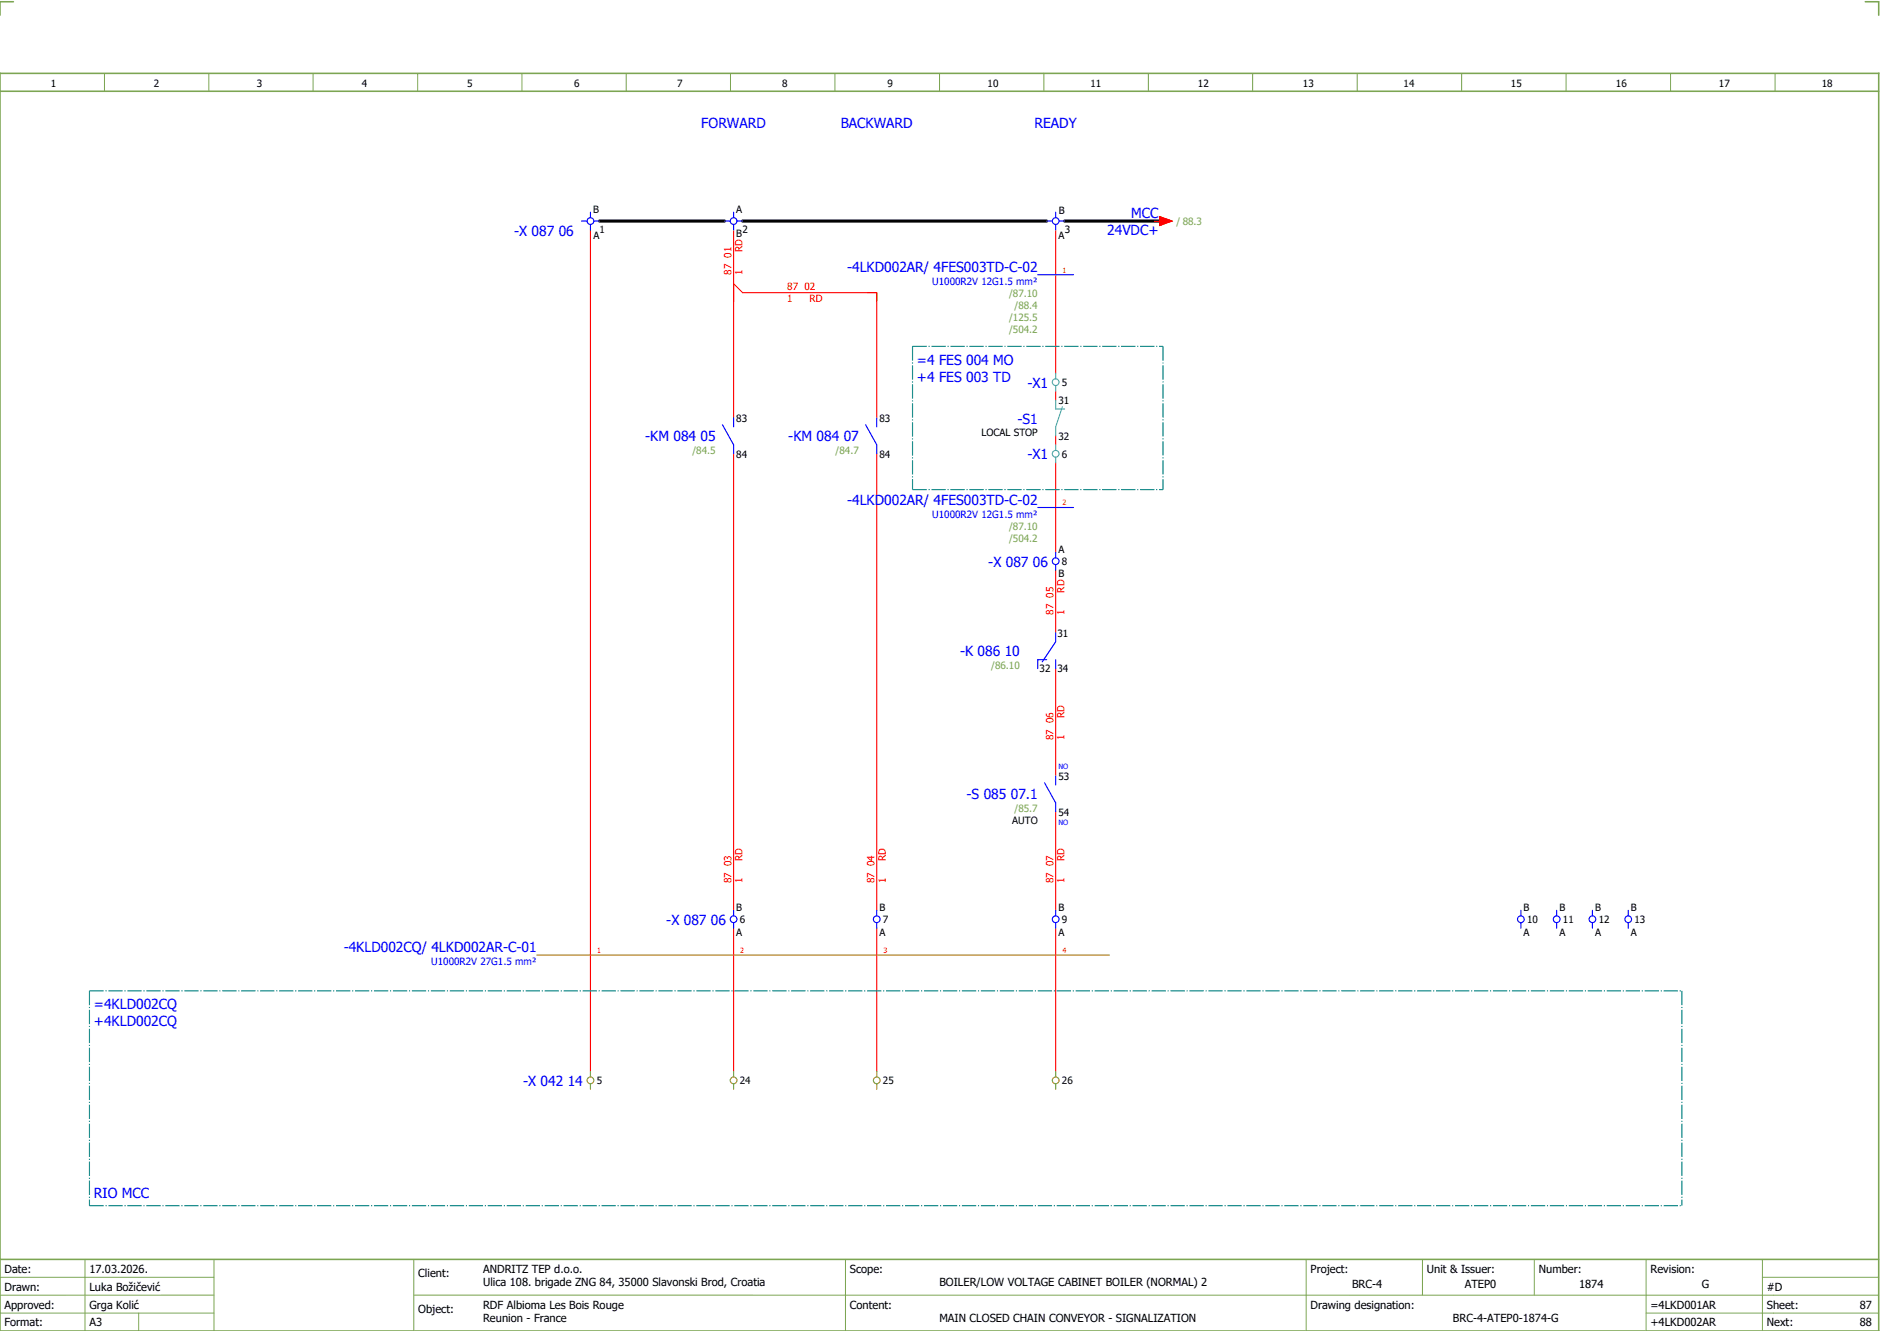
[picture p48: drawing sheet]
<svg xmlns="http://www.w3.org/2000/svg" width="421mm" height="297mm" viewBox="0 0 421 297" stroke-linecap="round" stroke-linejoin="round" font-family="sans-serif">
<defs><g id="words">
<g font-size="3.1" fill="#00f">
<text x="156.8" y="28.5">FORWARD</text>
<text x="188" y="28.5">BACKWARD</text>
<text x="231.3" y="28.5">READY</text>
<text x="114.9" y="52.7">-X 087 06</text>
<text x="247.5" y="52.5">24VDC+</text>
<text x="252.9" y="48.8">MCC</text>
<text x="189.4" y="60.8">-4LKD002AR/ 4FES003TD-C-02</text>
<text x="205" y="81.5">=4 FES 004 MO</text>
<text x="205" y="85.3">+4 FES 003 TD</text>
<text x="229.7" y="86.6">-X1</text>
<text x="227.4" y="94.6">-S1</text>
<text x="144.2" y="98.6">-KM 084 05</text>
<text x="176.2" y="98.6">-KM 084 07</text>
<text x="229.7" y="102.6">-X1</text>
<text x="189.4" y="112.8">-4LKD002AR/ 4FES003TD-C-02</text>
<text x="220.9" y="126.6">-X 087 06</text>
<text x="214.6" y="146.6">-K 086 10</text>
<text x="216.1" y="178.6">-S 085 07.1</text>
<text x="149" y="206.6">-X 087 06</text>
<text x="76.8" y="212.8">-4KLD002CQ/ 4LKD002AR-C-01</text>
<text x="21" y="225.5">=4KLD002CQ</text>
<text x="21" y="229.3">+4KLD002CQ</text>
<text x="117" y="242.6">-X 042 14</text>
<text x="21" y="267.8">RIO MCC</text>
</g>
<g font-size="2.5">
<text x="1" y="284.4">Date:</text>
<text x="20" y="284.4">17.03.2026.</text>
<text x="93.5" y="285.4">Client:</text>
<text x="108" y="284.4">ANDRITZ TEP d.o.o.</text>
<text x="108" y="287.4">Ulica 108. brigade ZNG 84, 35000 Slavonski Brod, Croatia</text>
<text x="190" y="284.4">Scope:</text>
<text x="210" y="287.4">BOILER/LOW VOLTAGE CABINET BOILER (NORMAL) 2</text>
<text x="293" y="284.4">Project:</text>
<text x="302.3" y="287.9">BRC-4</text>
<text x="319" y="284.4">Unit &amp; Issuer:</text>
<text x="327.5" y="287.9">ATEP0</text>
<text x="344" y="284.4">Number:</text>
<text x="353" y="287.9">1874</text>
<text x="369" y="284.4">Revision:</text>
<text x="380.4" y="287.9">G</text>
<text x="1" y="288.4">Drawn:</text>
<text x="1" y="292.4">Approved:</text>
<text x="20" y="292.4">Grga Kolić</text>
<text x="20" y="288.4">Luka Božičević</text>
<text x="93.5" y="293.4">Object:</text>
<text x="108" y="292.4">RDF Albioma Les Bois Rouge</text>
<text x="190" y="292.4">Content:</text>
<text x="293" y="292.4">Drawing designation:</text>
<text x="369" y="292.4">=4LKD001AR</text>
<text x="395" y="292.4">Sheet:</text>
<text x="395" y="288.4">#D</text>
<text x="415.8" y="292.4">87</text>
<text x="1" y="296.4">Format:</text>
<text x="20" y="296.4">A3</text>
<text x="108" y="295.4">Reunion - France</text>
<text x="210" y="295.4">MAIN CLOSED CHAIN CONVEYOR - SIGNALIZATION</text>
<text x="324.8" y="295.4">BRC-4-ATEP0-1874-G</text>
<text x="369" y="296.4">+4LKD002AR</text>
<text x="395" y="296.4">Next:</text>
<text x="415.8" y="296.4">88</text>
</g>
<g font-size="2.2">
<text x="11.4" y="19.4">1</text>
<text x="34.4" y="19.4">2</text>
<text x="57.4" y="19.4">3</text>
<text x="80.9" y="19.4">4</text>
<text x="104.4" y="19.4">5</text>
<text x="128.4" y="19.4">6</text>
<text x="151.4" y="19.4">7</text>
<text x="174.9" y="19.4">8</text>
<text x="198.4" y="19.4">9</text>
<text x="220.8" y="19.4">10</text>
<text x="243.8" y="19.4">11</text>
<text x="267.8" y="19.4">12</text>
<text x="291.3" y="19.4">13</text>
<text x="313.8" y="19.4">14</text>
<text x="337.8" y="19.4">15</text>
<text x="361.3" y="19.4">16</text>
<text x="384.3" y="19.4">17</text>
<text x="407.3" y="19.4">18</text>
<text x="132.6" y="47.5">B</text>
<text x="164.6" y="47.5">A</text>
<text x="236.7" y="47.9">B</text>
<text x="132.6" y="53.4">A</text>
<text x="134" y="52">1</text>
<text x="164.6" y="53">B</text>
<text x="166" y="52">2</text>
<text x="236.6" y="53.5">A</text>
<text x="238.1" y="52">3</text>
<text x="237.4" y="86.3">5</text>
<text x="164.6" y="94.3">83</text>
<text x="196.6" y="94.3">83</text>
<text x="236.6" y="90.3">31</text>
<text x="219.4" y="97.5">LOCAL STOP</text>
<text x="236.6" y="98.2">32</text>
<text x="164.6" y="102.2">84</text>
<text x="196.6" y="102.2">84</text>
<text x="237.4" y="102.3">6</text>
<text x="236.6" y="123.5">A</text>
<text x="236.6" y="129">B</text>
<text x="237.4" y="126.3">8</text>
<text x="236.4" y="142.3">31</text>
<text x="232.4" y="150.2">32</text>
<text x="236.4" y="150.2">34</text>
<text x="236.6" y="174.3">53</text>
<text x="226.3" y="184.2">AUTO</text>
<text x="236.6" y="182.2">54</text>
<text x="164.6" y="203.5">B</text>
<text x="196.6" y="203.5">B</text>
<text x="236.6" y="203.5">B</text>
<text x="340.6" y="203.5">B</text>
<text x="348.6" y="203.5">B</text>
<text x="356.6" y="203.5">B</text>
<text x="364.6" y="203.5">B</text>
<text x="164.6" y="209">A</text>
<text x="165.4" y="206.3">6</text>
<text x="196.6" y="209">A</text>
<text x="197.4" y="206.3">7</text>
<text x="236.6" y="209">A</text>
<text x="237.4" y="206.3">9</text>
<text x="340.6" y="209">A</text>
<text x="341.4" y="206.3">10</text>
<text x="348.6" y="209">A</text>
<text x="349.4" y="206.3">11</text>
<text x="356.6" y="209">A</text>
<text x="357.4" y="206.3">12</text>
<text x="364.6" y="209">A</text>
<text x="365.4" y="206.3">13</text>
<text x="133.4" y="242.3">5</text>
<text x="165.4" y="242.3">24</text>
<text x="197.4" y="242.3">25</text>
<text x="237.4" y="242.3">26</text>
</g>
<g font-size="2.2" fill="#7ca552">
<text x="263" y="50.3">/ 88.3</text>
<text x="225.6" y="66.3">/87.10</text>
<text x="225.6" y="71.7">/125.5</text>
<text x="226.8" y="69">/88.4</text>
<text x="225.6" y="74.4">/504.2</text>
<text x="154.8" y="101.5">/84.5</text>
<text x="186.8" y="101.5">/84.7</text>
<text x="225.6" y="118.3">/87.10</text>
<text x="225.6" y="121">/504.2</text>
<text x="221.6" y="149.5">/86.10</text>
<text x="226.8" y="181.5">/85.7</text>
</g>
<g font-size="2.2" fill="#f00">
<text x="166" y="56.4" transform="rotate(-90 166 56.4)">RD</text>
<text x="163.5" y="61.4" transform="rotate(-90 163.5 61.4)">87 01</text>
<text x="166" y="61.4" transform="rotate(-90 166 61.4)">1</text>
<text x="176" y="64.9">87 02</text>
<text x="176" y="67.4">1</text>
<text x="181" y="67.4">RD</text>
<text x="235.5" y="137.4" transform="rotate(-90 235.5 137.4)">87 05</text>
<text x="238" y="137.4" transform="rotate(-90 238 137.4)">1</text>
<text x="238" y="132.4" transform="rotate(-90 238 132.4)">RD</text>
<text x="238" y="160.4" transform="rotate(-90 238 160.4)">RD</text>
<text x="235.5" y="165.4" transform="rotate(-90 235.5 165.4)">87 06</text>
<text x="238" y="165.4" transform="rotate(-90 238 165.4)">1</text>
<text x="163.5" y="197.4" transform="rotate(-90 163.5 197.4)">87 03</text>
<text x="166" y="197.4" transform="rotate(-90 166 197.4)">1</text>
<text x="166" y="192.4" transform="rotate(-90 166 192.4)">RD</text>
<text x="195.5" y="197.4" transform="rotate(-90 195.5 197.4)">87 04</text>
<text x="198" y="197.4" transform="rotate(-90 198 197.4)">1</text>
<text x="198" y="192.4" transform="rotate(-90 198 192.4)">RD</text>
<text x="235.5" y="197.4" transform="rotate(-90 235.5 197.4)">87 07</text>
<text x="238" y="197.4" transform="rotate(-90 238 197.4)">1</text>
<text x="238" y="192.4" transform="rotate(-90 238 192.4)">RD</text>
</g>
<g font-size="2.2" fill="#00f">
<text x="208.4" y="63.6">U1000R2V 12G1.5 mm²</text>
<text x="208.4" y="115.6">U1000R2V 12G1.5 mm²</text>
<text x="96.4" y="215.6">U1000R2V 27G1.5 mm²</text>
</g>
<g font-size="1.6" fill="#f00">
<text x="237.5" y="60.9">1</text>
<text x="237.5" y="112.9">2</text>
<text x="133.5" y="212.9">1</text>
<text x="165.5" y="212.9">2</text>
<text x="197.5" y="212.9">3</text>
<text x="237.5" y="212.9">4</text>
</g>
<g font-size="1.6" fill="#00f">
<text x="236.6" y="171.8">NO</text>
<text x="236.6" y="184.3">NO</text>
</g>
</g></defs>
<path d="M0 16.4h420v281h-420zM3 .4h-3v3M417 .4h3v3M0 20.4h420M0 281.4h420" fill="none" stroke="#7ca552" stroke-width=".35"/>
<g fill="none" stroke="#7ca552" stroke-width=".22">
<path d="M23.4 16.5v4M46.7 16.4v4M70 16.4v4M93.4 16.4v4M116.7 16.5v4M140 16.4v4M163.3 16.4v4M186.7 16.4v4M210 16.4v4M233.4 16.4v4M256.7 16.4v4M280 16.5v4"/>
<path d="M303.4 16.4v4M326.8 16.4v4M350.1 16.4v4M373.5 16.4v4M396.8 16.4v4M0 285.4h47.8M0 293.4h47.8M19 281.4v16M31 293.4v4M47.8 281.4v16M47.8 289.4h-47.8M92.5 281.4v16"/>
<path d="M92.5 289.4h327.5M189 281.4v16M292 281.4v15.8M318 281.4v8M343 281.4v8M368 281.4v15.8M368 293.4h52M394 285.4h26M394 281.4v15.8"/>
</g>
<g fill="none" stroke="#f00" stroke-width=".25">
<path d="M132 51.4v188M164 51.4v42M236 51.4v32M258 49.4h1.3M259.3 48.4l2.7 1-2.7 1zM164 63.4l2 2h30v28M236 87.4v2M236 97.4v2M164 101.4v102M196 101.4v102M236 103.4v20M236 127.4v14"/>
<path d="M236 149.4v24M236 181.4v22M164 207.4v32M196 207.4v32M236 207.4v32"/>
</g>
<path d="M134 49.4h28M166 49.4h68M238 49.4h22" fill="none" stroke="#000" stroke-width=".7"/>
<g fill="none" stroke="#52a5a5" stroke-width=".25">
<path d="M236 83.4v1.2M236 86.1v1.3M236 89.4v2h2M236 99.4v1.2M237.5 90.9l-1.5 4.5v2M236 102.1v1.3"/>
<circle cx="236" cy="85.4" r=".75"/>
<circle cx="236" cy="101.4" r=".75"/>
</g>
<g fill="none" stroke="#00f" stroke-width=".25">
<path d="M130 49.4h1.2M132 47.4v1.2M132 50.1v1.3M132.7 49.4h1.3M162 49.4h1.3M164 47.4v1.2M164 50.1v1.3M164.8 49.4h1.2M234 49.4h1.2M236 47.4v1.2M236 50.1v1.3M236.7 49.4h1.3"/>
<path d="M232 61.4h8M161.5 94.9l2.5 4.5v2M164 93.4v2M193.5 94.9l2.5 4.5v2M196 93.4v2M232 113.4h8M236 123.4v1.2M236 126.1v1.3M234 147.4h-2v2M236 147.4v2M236 141.4v2l-3 4.5M233.5 174.9l2.5 4.5v2"/>
<path d="M236 173.4v2M164 203.4v1.2M164 206.1v1.3M196 203.4v1.2M196 206.1v1.3M236 203.4v1.2M236 206.1v1.3M340 203.4v1.2M340 206.1v1.3M348 203.4v1.2M348 206.1v1.3M356 203.4v1.2"/>
<path d="M356 206.1v1.3M364 203.4v1.2M364 206.1v1.3"/>
<circle cx="132" cy="49.4" r=".75"/>
<circle cx="164" cy="49.4" r=".75"/>
<circle cx="236" cy="49.4" r=".75"/>
<circle cx="236" cy="125.4" r=".75"/>
<circle cx="164" cy="205.4" r=".75"/>
<circle cx="196" cy="205.4" r=".75"/>
<circle cx="236" cy="205.4" r=".75"/>
<circle cx="340" cy="205.4" r=".75"/>
<circle cx="348" cy="205.4" r=".75"/>
<circle cx="356" cy="205.4" r=".75"/>
<circle cx="364" cy="205.4" r=".75"/>
</g>
<g fill="none" stroke="#a57c00" stroke-width=".25">
<path d="M120 213.4h128M132 239.4v1.2M164 239.4v1.2M196 239.4v1.2M236 239.4v1.2M132 242.1v1.3M164 242.1v1.3M196 242.1v1.3M236 242.1v1.3"/>
<circle cx="132" cy="241.4" r=".75"/>
<circle cx="164" cy="241.4" r=".75"/>
<circle cx="196" cy="241.4" r=".75"/>
<circle cx="236" cy="241.4" r=".75"/>
</g>
<path d="M204 77.4h56M204 77.4v32M260 77.4v32M204 109.4h56M20 221.4h356M20 221.4v48M376 221.4v48M20 269.4h356" fill="none" stroke="#007f7f" stroke-width=".25" stroke-dasharray="3.2 .4 .3 .4" stroke-linecap="butt"/>
<path d="M259.3 48.4l2.7 1-2.7 1z" fill="#f00" stroke="#f00" stroke-width=".22"/>
<use href="#words"/>
</svg>
